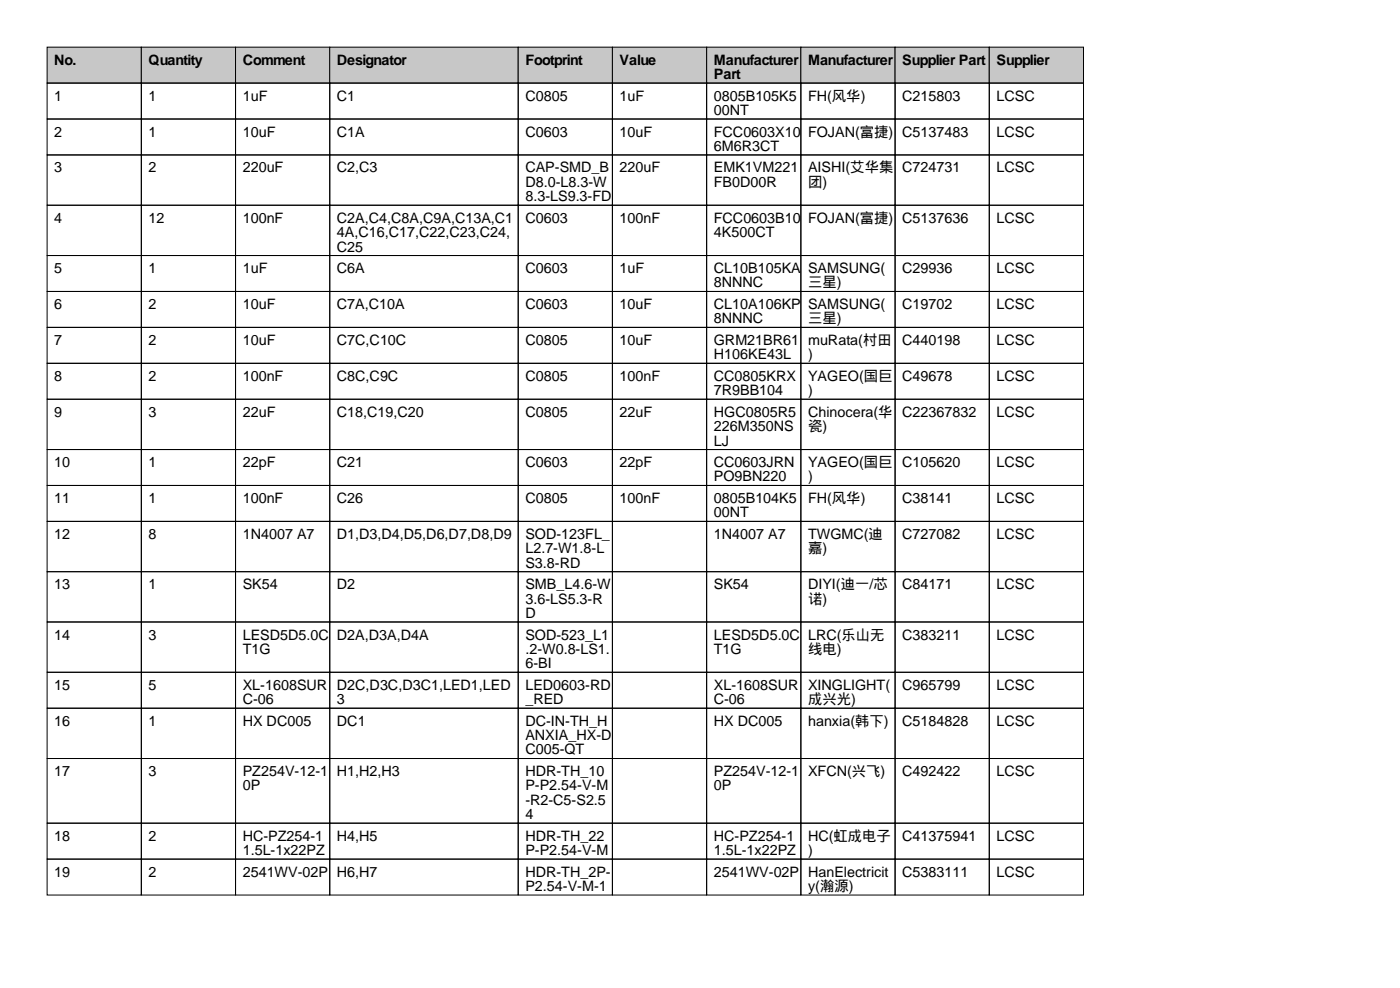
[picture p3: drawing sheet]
<svg xmlns="http://www.w3.org/2000/svg" width="297mm" height="210mm" viewBox="0 0 297 210" stroke-linecap="round" stroke-linejoin="round" font-family="sans-serif">
<defs><g id="words">
<g font-size="3">
<text x="11.5" y="13.7">No.</text>
<text x="31.5" y="13.7">Quantity</text>
<text x="51.5" y="13.7">Comment</text>
<text x="71.5" y="13.7">Designator</text>
<text x="111.5" y="13.7">Footprint</text>
<text x="131.5" y="13.7">Value</text>
<text x="151.5" y="13.7">Manufacturer</text>
<text x="151.5" y="16.8">Part</text>
<text x="171.5" y="13.7">Manufacturer</text>
<text x="191.5" y="13.7">Supplier Part</text>
<text x="211.5" y="13.7">Supplier</text>
<text x="11.5" y="21.3">1</text>
<text x="31.5" y="21.3">1</text>
<text x="51.5" y="21.3">1uF</text>
<text x="71.5" y="21.3">C1</text>
<text x="111.5" y="21.3">C0805</text>
<text x="131.5" y="21.3">1uF</text>
<text x="151.5" y="21.3">0805B105K5</text>
<text x="171.5" y="21.3">FH(风华)</text>
<text x="191.5" y="21.3">C215803</text>
<text x="211.5" y="21.3">LCSC</text>
<text x="11.5" y="29">2</text>
<text x="31.5" y="29">1</text>
<text x="51.5" y="29">10uF</text>
<text x="71.5" y="29">C1A</text>
<text x="111.5" y="29">C0603</text>
<text x="131.5" y="29">10uF</text>
<text x="151.5" y="24.4">00NT</text>
<text x="151.5" y="29">FCC0603X10</text>
<text x="171.5" y="29">FOJAN(富捷)</text>
<text x="191.5" y="29">C5137483</text>
<text x="211.5" y="29">LCSC</text>
<text x="151.5" y="32">6M6R3CT</text>
<text x="11.5" y="36.6">3</text>
<text x="31.5" y="36.6">2</text>
<text x="51.5" y="36.6">220uF</text>
<text x="71.5" y="36.6">C2,C3</text>
<text x="111.5" y="36.6">CAP-SMD_B</text>
<text x="111.5" y="39.6">D8.0-L8.3-W</text>
<text x="131.5" y="36.6">220uF</text>
<text x="151.5" y="36.6">EMK1VM221</text>
<text x="151.5" y="39.6">FB0D00R</text>
<text x="171.5" y="36.6">AISHI(艾华集</text>
<text x="171.5" y="39.6">团)</text>
<text x="191.5" y="36.6">C724731</text>
<text x="211.5" y="36.6">LCSC</text>
<text x="11.5" y="47.2">4</text>
<text x="31.5" y="47.2">12</text>
<text x="51.5" y="47.2">100nF</text>
<text x="71.5" y="47.2">C2A,C4,C8A,C9A,C13A,C1</text>
<text x="111.5" y="42.7">8.3-LS9.3-FD</text>
<text x="111.5" y="47.2">C0603</text>
<text x="131.5" y="47.2">100nF</text>
<text x="151.5" y="47.2">FCC0603B10</text>
<text x="171.5" y="47.2">FOJAN(富捷)</text>
<text x="191.5" y="47.2">C5137636</text>
<text x="211.5" y="47.2">LCSC</text>
<text x="71.5" y="50.3">4A,C16,C17,C22,C23,C24,</text>
<text x="71.5" y="53.3">C25</text>
<text x="151.5" y="50.3">4K500CT</text>
<text x="11.5" y="57.9">5</text>
<text x="31.5" y="57.9">1</text>
<text x="51.5" y="57.9">1uF</text>
<text x="71.5" y="57.9">C6A</text>
<text x="111.5" y="57.9">C0603</text>
<text x="131.5" y="57.9">1uF</text>
<text x="151.5" y="57.9">CL10B105KA</text>
<text x="171.5" y="57.9">SAMSUNG(</text>
<text x="191.5" y="57.9">C29936</text>
<text x="211.5" y="57.9">LCSC</text>
<text x="11.5" y="65.5">6</text>
<text x="31.5" y="65.5">2</text>
<text x="51.5" y="65.5">10uF</text>
<text x="71.5" y="65.5">C7A,C10A</text>
<text x="111.5" y="65.5">C0603</text>
<text x="131.5" y="65.5">10uF</text>
<text x="151.5" y="61">8NNNC</text>
<text x="151.5" y="65.5">CL10A106KP</text>
<text x="171.5" y="61">三星)</text>
<text x="171.5" y="65.5">SAMSUNG(</text>
<text x="191.5" y="65.5">C19702</text>
<text x="211.5" y="65.5">LCSC</text>
<text x="151.5" y="68.6">8NNNC</text>
<text x="171.5" y="68.6">三星)</text>
<text x="11.5" y="73.2">7</text>
<text x="31.5" y="73.2">2</text>
<text x="51.5" y="73.2">10uF</text>
<text x="71.5" y="73.2">C7C,C10C</text>
<text x="111.5" y="73.2">C0805</text>
<text x="131.5" y="73.2">10uF</text>
<text x="151.5" y="73.2">GRM21BR61</text>
<text x="151.5" y="76.2">H106KE43L</text>
<text x="171.5" y="73.2">muRata(村田</text>
<text x="171.5" y="76.2">)</text>
<text x="191.5" y="73.2">C440198</text>
<text x="211.5" y="73.2">LCSC</text>
<text x="11.5" y="80.8">8</text>
<text x="31.5" y="80.8">2</text>
<text x="51.5" y="80.8">100nF</text>
<text x="71.5" y="80.8">C8C,C9C</text>
<text x="111.5" y="80.8">C0805</text>
<text x="131.5" y="80.8">100nF</text>
<text x="151.5" y="80.8">CC0805KRX</text>
<text x="151.5" y="83.8">7R9BB104</text>
<text x="171.5" y="80.8">YAGEO(国巨</text>
<text x="171.5" y="83.8">)</text>
<text x="191.5" y="80.8">C49678</text>
<text x="211.5" y="80.8">LCSC</text>
<text x="11.5" y="88.4">9</text>
<text x="31.5" y="88.4">3</text>
<text x="51.5" y="88.4">22uF</text>
<text x="71.5" y="88.4">C18,C19,C20</text>
<text x="111.5" y="88.4">C0805</text>
<text x="131.5" y="88.4">22uF</text>
<text x="151.5" y="88.4">HGC0805R5</text>
<text x="171.5" y="88.4">Chinocera(华</text>
<text x="191.5" y="88.4">C22367832</text>
<text x="211.5" y="88.4">LCSC</text>
<text x="151.5" y="91.4">226M350NS</text>
<text x="151.5" y="94.5">LJ</text>
<text x="171.5" y="91.4">瓷)</text>
<text x="11.5" y="99.1">10</text>
<text x="31.5" y="99.1">1</text>
<text x="51.5" y="99.1">22pF</text>
<text x="71.5" y="99.1">C21</text>
<text x="111.5" y="99.1">C0603</text>
<text x="131.5" y="99.1">22pF</text>
<text x="151.5" y="99.1">CC0603JRN</text>
<text x="171.5" y="99.1">YAGEO(国巨</text>
<text x="191.5" y="99.1">C105620</text>
<text x="211.5" y="99.1">LCSC</text>
<text x="11.5" y="106.7">11</text>
<text x="31.5" y="106.7">1</text>
<text x="51.5" y="106.7">100nF</text>
<text x="71.5" y="106.7">C26</text>
<text x="111.5" y="106.7">C0805</text>
<text x="131.5" y="106.7">100nF</text>
<text x="151.5" y="102.1">PO9BN220</text>
<text x="151.5" y="106.7">0805B104K5</text>
<text x="171.5" y="102.1">)</text>
<text x="171.5" y="106.7">FH(风华)</text>
<text x="191.5" y="106.7">C38141</text>
<text x="211.5" y="106.7">LCSC</text>
<text x="151.5" y="109.7">00NT</text>
<text x="11.5" y="114.3">12</text>
<text x="31.5" y="114.3">8</text>
<text x="51.5" y="114.3">1N4007 A7</text>
<text x="71.5" y="114.3">D1,D3,D4,D5,D6,D7,D8,D9</text>
<text x="111.5" y="114.3">SOD-123FL_</text>
<text x="111.5" y="117.4">L2.7-W1.8-L</text>
<text x="151.5" y="114.3">1N4007 A7</text>
<text x="171.5" y="114.3">TWGMC(迪</text>
<text x="171.5" y="117.4">嘉)</text>
<text x="191.5" y="114.3">C727082</text>
<text x="211.5" y="114.3">LCSC</text>
<text x="11.5" y="125">13</text>
<text x="31.5" y="125">1</text>
<text x="51.5" y="125">SK54</text>
<text x="71.5" y="125">D2</text>
<text x="111.5" y="120.4">S3.8-RD</text>
<text x="111.5" y="125">SMB_L4.6-W</text>
<text x="151.5" y="125">SK54</text>
<text x="171.5" y="125">DIYI(迪一/芯</text>
<text x="191.5" y="125">C84171</text>
<text x="211.5" y="125">LCSC</text>
<text x="111.5" y="128">3.6-LS5.3-R</text>
<text x="111.5" y="131.1">D</text>
<text x="171.5" y="128">诺)</text>
<text x="11.5" y="135.6">14</text>
<text x="31.5" y="135.6">3</text>
<text x="51.5" y="135.6">LESD5D5.0C</text>
<text x="71.5" y="135.6">D2A,D3A,D4A</text>
<text x="111.5" y="135.6">SOD-523_L1</text>
<text x="151.5" y="135.6">LESD5D5.0C</text>
<text x="171.5" y="135.6">LRC(乐山无</text>
<text x="191.5" y="135.6">C383211</text>
<text x="211.5" y="135.6">LCSC</text>
<text x="51.5" y="138.7">T1G</text>
<text x="111.5" y="138.7">.2-W0.8-LS1.</text>
<text x="111.5" y="141.7">6-BI</text>
<text x="151.5" y="138.7">T1G</text>
<text x="171.5" y="138.7">线电)</text>
<text x="11.5" y="146.3">15</text>
<text x="31.5" y="146.3">5</text>
<text x="51.5" y="146.3">XL-1608SUR</text>
<text x="51.5" y="149.4">C-06</text>
<text x="71.5" y="146.3">D2C,D3C,D3C1,LED1,LED</text>
<text x="71.5" y="149.4">3</text>
<text x="111.5" y="146.3">LED0603-RD</text>
<text x="111.5" y="149.4">_RED</text>
<text x="151.5" y="146.3">XL-1608SUR</text>
<text x="151.5" y="149.4">C-06</text>
<text x="171.5" y="146.3">XINGLIGHT(</text>
<text x="171.5" y="149.4">成兴光)</text>
<text x="191.5" y="146.3">C965799</text>
<text x="211.5" y="146.3">LCSC</text>
<text x="11.5" y="153.9">16</text>
<text x="31.5" y="153.9">1</text>
<text x="51.5" y="153.9">HX DC005</text>
<text x="71.5" y="153.9">DC1</text>
<text x="111.5" y="153.9">DC-IN-TH_H</text>
<text x="151.5" y="153.9">HX DC005</text>
<text x="171.5" y="153.9">hanxia(韩下)</text>
<text x="191.5" y="153.9">C5184828</text>
<text x="211.5" y="153.9">LCSC</text>
<text x="111.5" y="157">ANXIA_HX-D</text>
<text x="111.5" y="160">C005-QT</text>
<text x="11.5" y="164.6">17</text>
<text x="31.5" y="164.6">3</text>
<text x="51.5" y="164.6">PZ254V-12-1</text>
<text x="51.5" y="167.6">0P</text>
<text x="71.5" y="164.6">H1,H2,H3</text>
<text x="111.5" y="164.6">HDR-TH_10</text>
<text x="111.5" y="167.6">P-P2.54-V-M</text>
<text x="151.5" y="164.6">PZ254V-12-1</text>
<text x="151.5" y="167.6">0P</text>
<text x="171.5" y="164.6">XFCN(兴飞)</text>
<text x="191.5" y="164.6">C492422</text>
<text x="211.5" y="164.6">LCSC</text>
<text x="111.5" y="170.7">-R2-C5-S2.5</text>
<text x="111.5" y="173.7">4</text>
<text x="11.5" y="178.3">18</text>
<text x="31.5" y="178.3">2</text>
<text x="51.5" y="178.3">HC-PZ254-1</text>
<text x="71.5" y="178.3">H4,H5</text>
<text x="111.5" y="178.3">HDR-TH_22</text>
<text x="151.5" y="178.3">HC-PZ254-1</text>
<text x="171.5" y="178.3">HC(虹成电子</text>
<text x="191.5" y="178.3">C41375941</text>
<text x="211.5" y="178.3">LCSC</text>
<text x="11.5" y="185.9">19</text>
<text x="31.5" y="185.9">2</text>
<text x="51.5" y="181.4">1.5L-1x22PZ</text>
<text x="51.5" y="185.9">2541WV-02P</text>
<text x="71.5" y="185.9">H6,H7</text>
<text x="111.5" y="181.4">P-P2.54-V-M</text>
<text x="111.5" y="185.9">HDR-TH_2P-</text>
<text x="151.5" y="181.4">1.5L-1x22PZ</text>
<text x="151.5" y="185.9">2541WV-02P</text>
<text x="171.5" y="181.4">)</text>
<text x="171.5" y="185.9">HanElectricit</text>
<text x="191.5" y="185.9">C5383111</text>
<text x="211.5" y="185.9">LCSC</text>
<text x="111.5" y="189">P2.54-V-M-1</text>
<text x="171.5" y="189">y(瀚源)</text>
</g>
</g></defs>
<g fill="#c7c7c7" stroke="#000" stroke-width=".21">
<path d="M10 10h20v7.6h-20z"/>
<path d="M30 10h20v7.6h-20z"/>
<path d="M50 10h20v7.6h-20z"/>
<path d="M70 10h40v7.6h-40z"/>
<path d="M110 10h20v7.6h-20z"/>
<path d="M130 10h20v7.6h-20z"/>
<path d="M150 10h20v7.6h-20z"/>
<path d="M170 10h20v7.6h-20z"/>
<path d="M190 10h20v7.6h-20z"/>
<path d="M210 10h20v7.6h-20z"/>
</g>
<g fill="none" stroke="#000" stroke-width=".21">
<path d="M10 17.6h20v7.6h-20zM30 17.6h20v7.6h-20zM50 17.6h20v7.6h-20zM70 17.6h40v7.6h-40zM110 17.6h20v7.6h-20zM130 17.6h20v7.6h-20zM150 17.6h20v7.6h-20zM170 17.6h20v7.6h-20zM190 17.6h20v7.6h-20zM210 17.6h20v7.6h-20zM10 25.2h20v7.7h-20zM10 32.9h20v10.6h-20z"/>
<path d="M30 25.2h20v7.7h-20zM30 32.9h20v10.6h-20zM50 25.2h20v7.7h-20zM50 32.9h20v10.6h-20zM70 25.2h40v7.7h-40zM70 32.9h40v10.6h-40zM110 25.2h20v7.7h-20zM110 32.9h20v10.6h-20zM130 25.2h20v7.7h-20zM130 32.9h20v10.6h-20zM150 25.2h20v7.7h-20zM150 32.9h20v10.6h-20z"/>
<path d="M170 25.2h20v7.7h-20zM170 32.9h20v10.6h-20zM190 25.2h20v7.7h-20zM190 32.9h20v10.6h-20zM210 25.2h20v7.7h-20zM210 32.9h20v10.6h-20zM10 43.5h20v10.7h-20zM10 54.2h20v7.6h-20zM30 43.5h20v10.7h-20zM30 54.2h20v7.6h-20zM50 43.5h20v10.7h-20zM50 54.2h20v7.6h-20z"/>
<path d="M70 43.5h40v10.7h-40zM70 54.2h40v7.6h-40zM110 43.5h20v10.7h-20zM110 54.2h20v7.6h-20zM130 43.5h20v10.7h-20zM130 54.2h20v7.6h-20zM150 43.5h20v10.7h-20zM150 54.2h20v7.6h-20zM170 43.5h20v10.7h-20zM170 54.2h20v7.6h-20zM190 43.5h20v10.7h-20zM190 54.2h20v7.6h-20z"/>
<path d="M210 43.5h20v10.7h-20zM210 54.2h20v7.6h-20zM10 61.8h20v7.6h-20zM10 69.4h20v7.7h-20zM10 77.1h20v7.6h-20zM30 61.8h20v7.6h-20zM30 69.4h20v7.7h-20zM30 77.1h20v7.6h-20zM50 61.8h20v7.6h-20zM50 69.4h20v7.7h-20zM50 77.1h20v7.6h-20zM70 61.8h40v7.6h-40z"/>
<path d="M70 69.4h40v7.7h-40zM70 77.1h40v7.6h-40zM110 61.8h20v7.6h-20zM110 69.4h20v7.7h-20zM110 77.1h20v7.6h-20zM130 61.8h20v7.6h-20zM130 69.4h20v7.7h-20zM130 77.1h20v7.6h-20zM150 61.8h20v7.6h-20zM150 69.4h20v7.7h-20zM150 77.1h20v7.6h-20zM170 61.8h20v7.6h-20z"/>
<path d="M170 69.4h20v7.7h-20zM170 77.1h20v7.6h-20zM190 61.8h20v7.6h-20zM190 69.4h20v7.7h-20zM190 77.1h20v7.6h-20zM210 61.8h20v7.6h-20zM210 69.4h20v7.7h-20zM210 77.1h20v7.6h-20zM10 84.7h20v10.6h-20zM10 95.3h20v7.7h-20zM30 84.7h20v10.6h-20zM30 95.3h20v7.7h-20z"/>
<path d="M50 84.7h20v10.6h-20zM50 95.3h20v7.7h-20zM70 84.7h40v10.6h-40zM70 95.3h40v7.7h-40zM110 84.7h20v10.6h-20zM110 95.3h20v7.7h-20zM130 84.7h20v10.6h-20zM130 95.3h20v7.7h-20zM150 84.7h20v10.6h-20zM150 95.3h20v7.7h-20zM170 84.7h20v10.6h-20zM170 95.3h20v7.7h-20z"/>
<path d="M190 84.7h20v10.6h-20zM190 95.3h20v7.7h-20zM210 84.7h20v10.6h-20zM210 95.3h20v7.7h-20zM10 103h20v7.6h-20zM10 110.6h20v10.7h-20zM30 103h20v7.6h-20zM30 110.6h20v10.7h-20zM50 103h20v7.6h-20zM50 110.6h20v10.7h-20zM70 103h40v7.6h-40zM70 110.6h40v10.7h-40z"/>
<path d="M110 103h20v7.6h-20zM110 110.6h20v10.7h-20zM130 103h20v7.6h-20zM130 110.6h20v10.7h-20zM150 103h20v7.6h-20zM150 110.6h20v10.7h-20zM170 103h20v7.6h-20zM170 110.6h20v10.7h-20zM190 103h20v7.6h-20zM190 110.6h20v10.7h-20zM210 103h20v7.6h-20zM210 110.6h20v10.7h-20z"/>
<path d="M10 121.3h20v10.6h-20zM10 131.9h20v10.7h-20zM30 121.3h20v10.6h-20zM30 131.9h20v10.7h-20zM50 121.3h20v10.6h-20zM50 131.9h20v10.7h-20zM70 121.3h40v10.6h-40zM70 131.9h40v10.7h-40zM110 121.3h20v10.6h-20zM110 131.9h20v10.7h-20zM130 121.3h20v10.6h-20zM130 131.9h20v10.7h-20z"/>
<path d="M150 121.3h20v10.6h-20zM150 131.9h20v10.7h-20zM170 121.3h20v10.6h-20zM170 131.9h20v10.7h-20zM190 121.3h20v10.6h-20zM190 131.9h20v10.7h-20zM210 121.3h20v10.6h-20zM210 131.9h20v10.7h-20zM10 142.6h20v7.6h-20zM10 150.2h20v10.7h-20zM30 142.6h20v7.6h-20zM30 150.2h20v10.7h-20z"/>
<path d="M50 142.6h20v7.6h-20zM50 150.2h20v10.7h-20zM70 142.6h40v7.6h-40zM70 150.2h40v10.7h-40zM110 142.6h20v7.6h-20zM110 150.2h20v10.7h-20zM130 142.6h20v7.6h-20zM130 150.2h20v10.7h-20zM150 142.6h20v7.6h-20zM150 150.2h20v10.7h-20zM170 142.6h20v7.6h-20zM170 150.2h20v10.7h-20z"/>
<path d="M190 142.6h20v7.6h-20zM190 150.2h20v10.7h-20zM210 142.6h20v7.6h-20zM210 150.2h20v10.7h-20zM10 160.9h20v13.7h-20zM10 174.6h20v7.6h-20zM30 160.9h20v13.7h-20zM30 174.6h20v7.6h-20zM50 160.9h20v13.7h-20zM50 174.6h20v7.6h-20zM70 160.9h40v13.7h-40zM70 174.6h40v7.6h-40z"/>
<path d="M110 160.9h20v13.7h-20zM110 174.6h20v7.6h-20zM130 160.9h20v13.7h-20zM130 174.6h20v7.6h-20zM150 160.9h20v13.7h-20zM150 174.6h20v7.6h-20zM170 160.9h20v13.7h-20zM170 174.6h20v7.6h-20zM190 160.9h20v13.7h-20zM190 174.6h20v7.6h-20zM210 160.9h20v13.7h-20zM210 174.6h20v7.6h-20z"/>
<path d="M10 182.2h20v7.6h-20zM30 182.2h20v7.6h-20zM50 182.2h20v7.6h-20zM70 182.2h40v7.6h-40zM110 182.2h20v7.6h-20zM130 182.2h20v7.6h-20zM150 182.2h20v7.6h-20zM170 182.2h20v7.6h-20zM190 182.2h20v7.6h-20zM210 182.2h20v7.6h-20z"/>
</g>
<use href="#words"/>
</svg>
